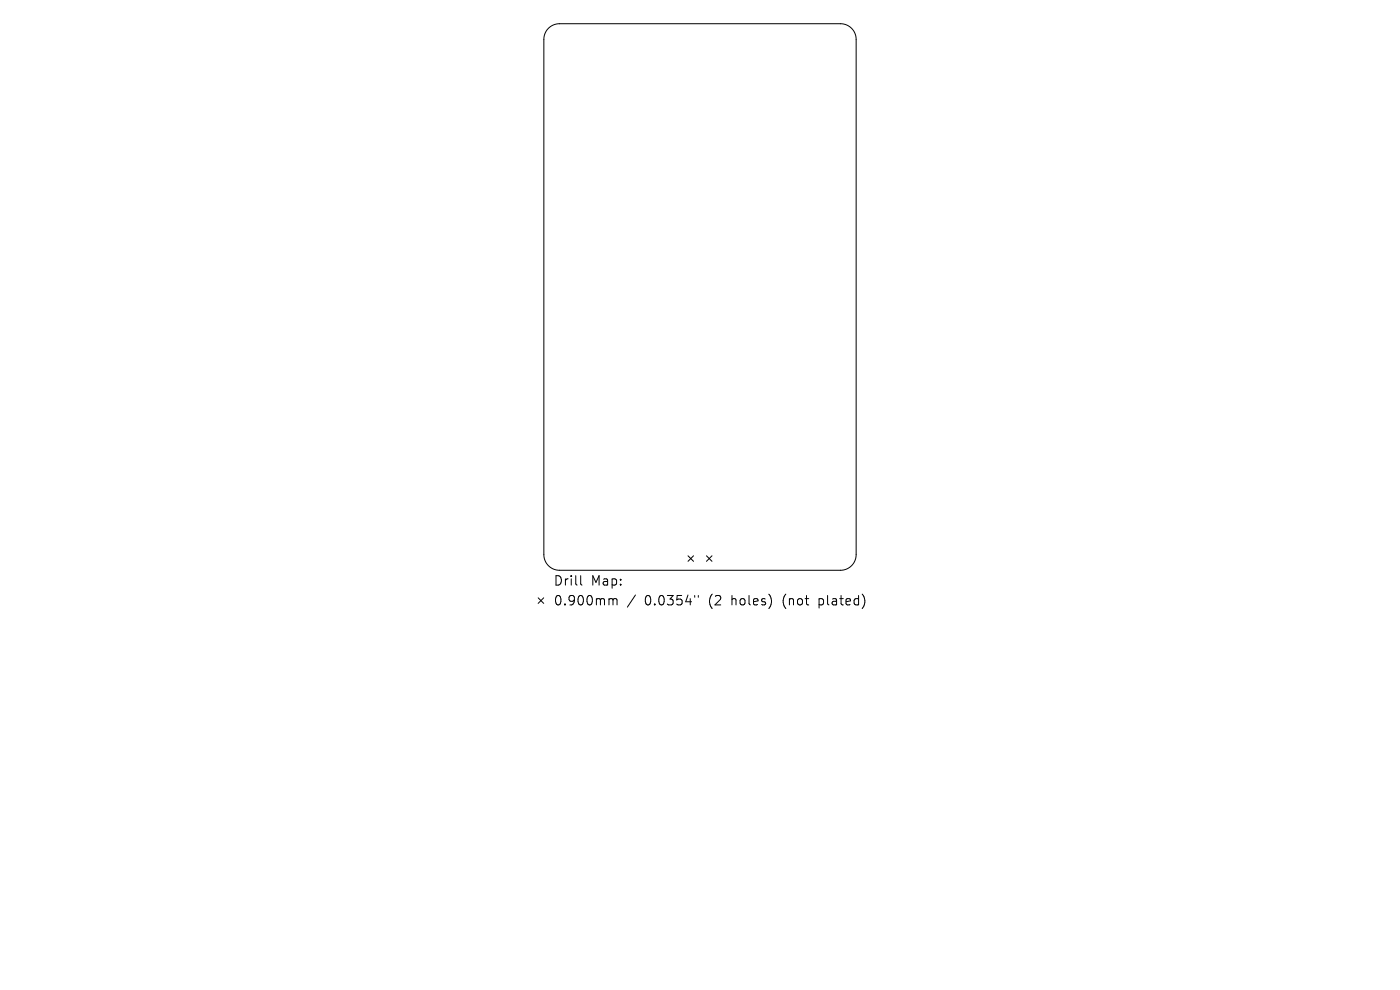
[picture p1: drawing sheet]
<svg xmlns="http://www.w3.org/2000/svg" width="297mm" height="210mm" viewBox="0 0 297 210" stroke-linecap="round" stroke-linejoin="round" font-family="sans-serif">
<defs><g id="words">
<g font-size="2.8">
<text x="117.3" y="124.5">Drill</text>
<text x="125.4" y="124.5">Map:</text>
<text x="117.3" y="128.7">0.900mm</text>
<text x="136.8" y="128.7">0.0354&quot;</text>
<text x="150.5" y="128.7">(2</text>
<text x="155.5" y="128.7">holes)</text>
<text x="166.5" y="128.7">(not</text>
<text x="174.4" y="128.7">plated)</text>
</g>
</g></defs>
<g fill="none" stroke="#000" stroke-width=".21">
<path d="M116.3 6a3.3 3.3 0 0 1 2.4-1h59.6a3.3 3.3 0 0 1 3.3 3.3v109.4a3.3 3.3 0 0 1-3.3 3.3h-59.6a3.3 3.3 0 0 1-3.3-3.3v-109.4a3.3 3.3 0 0 1 .9-2.3zM146 117.9l1.1 1.2M147.1 117.9l-1.1 1.2M149.9 117.9l1.1 1.2M151 117.9l-1.1 1.2M114.2 126.8l1.1 1.2M115.3 126.8l-1.1 1.2M123.2 122.1v1.7l.3 .3M129.5 127h.3l.2 .3M130 127.3l.3-.3 .5 .1 .1 1.2M130 127.3v1M134.8 126.2l-1.7 2.6"/>
<path d="M147.4 126.3v.4M148.1 126.3v.4"/>
</g>
<use href="#words"/>
</svg>
